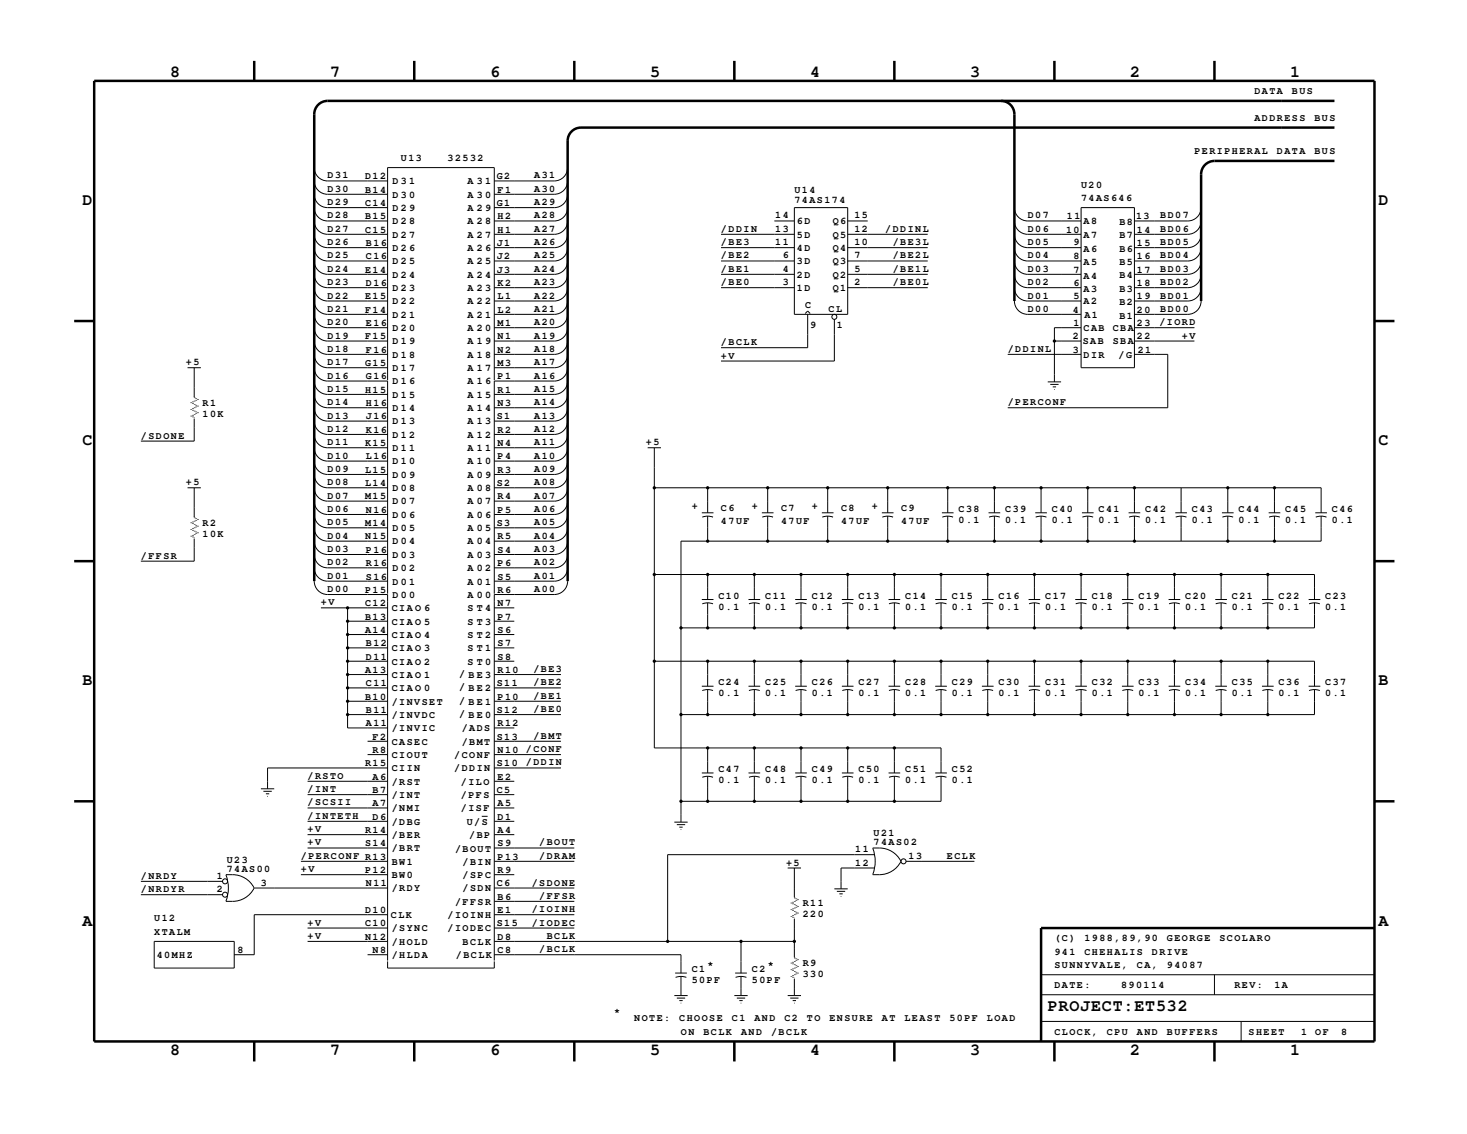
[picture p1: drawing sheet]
<svg xmlns="http://www.w3.org/2000/svg" width="279mm" height="216mm" viewBox="0 0 279 216" stroke-linecap="round" stroke-linejoin="round" font-family="sans-serif">
<defs><g id="words">
<g font-size="3.2">
<text x="32.4" y="14.6">8</text>
<text x="62.9" y="14.6">7</text>
<text x="93.3" y="14.6">6</text>
<text x="123.8" y="14.6">5</text>
<text x="154.3" y="14.6">4</text>
<text x="184.8" y="14.6">3</text>
<text x="215.3" y="14.6">2</text>
<text x="245.7" y="14.6">1</text>
<text x="15.7" y="39.1">D</text>
<text x="262.6" y="39.1">D</text>
<text x="15.7" y="84.8">C</text>
<text x="262.6" y="84.8">C</text>
<text x="15.7" y="130.5">B</text>
<text x="262.6" y="130.5">B</text>
<text x="15.7" y="176.2">A</text>
<text x="262.6" y="176.2">A</text>
<text x="199.5" y="192.6">PROJECT:ET532</text>
<text x="32.4" y="200.8">8</text>
<text x="62.9" y="200.8">7</text>
<text x="93.3" y="200.8">6</text>
<text x="123.8" y="200.8">5</text>
<text x="154.3" y="200.8">4</text>
<text x="184.8" y="200.8">3</text>
<text x="215.3" y="200.8">2</text>
<text x="245.7" y="200.8">1</text>
</g>
<g font-size="1.9">
<text x="238.9" y="17.9">DATA</text>
<text x="246.1" y="17.9">BUS</text>
<text x="238.9" y="23">ADDRESS</text>
<text x="250.3" y="23">BUS</text>
<text x="227.5" y="29.4">PERIPHERAL</text>
<text x="243.2" y="29.4">DATA</text>
<text x="250.3" y="29.4">BUS</text>
<text x="62.4" y="34">D31</text>
<text x="69.5" y="34.1">D12</text>
<text x="74.8" y="35.1">D 3</text>
<text x="76.4" y="30.6">U13</text>
<text x="77.9" y="35.1">1</text>
<text x="85.2" y="30.6">32532</text>
<text x="89.1" y="35.1">A 3</text>
<text x="92.4" y="35.1">1</text>
<text x="94.6" y="34.1">G2</text>
<text x="101.8" y="34">A31</text>
<text x="205.9" y="35.7">U20</text>
<text x="62.4" y="41.6">D28</text>
<text x="62.4" y="39.1">D29</text>
<text x="62.4" y="36.5">D30</text>
<text x="69.5" y="36.7">B14</text>
<text x="69.5" y="41.8">B15</text>
<text x="69.5" y="39.2">C14</text>
<text x="74.8" y="37.6">D 3</text>
<text x="74.8" y="40.2">D 2</text>
<text x="77.9" y="37.6">0</text>
<text x="77.9" y="40.2">9</text>
<text x="89.1" y="37.6">A 3</text>
<text x="89.1" y="40.2">A 2</text>
<text x="92.4" y="37.6">0</text>
<text x="92.4" y="40.2">9</text>
<text x="94.6" y="39.2">G1</text>
<text x="94.8" y="36.7">F1</text>
<text x="94.8" y="41.8">H2</text>
<text x="101.8" y="41.6">A28</text>
<text x="101.8" y="39.1">A29</text>
<text x="101.8" y="36.5">A30</text>
<text x="147.6" y="41.6">14</text>
<text x="151.3" y="38.7">74AS174</text>
<text x="151.3" y="36.7">U14</text>
<text x="162.7" y="41.6">15</text>
<text x="195.7" y="41.6">D07</text>
<text x="203.2" y="41.8">11</text>
<text x="205.9" y="38.3">74AS646</text>
<text x="216.4" y="41.8">13</text>
<text x="221" y="41.6">BD07</text>
<text x="62.4" y="46.7">D26</text>
<text x="62.4" y="44.1">D27</text>
<text x="69.5" y="44.3">C15</text>
<text x="69.7" y="46.8">B16</text>
<text x="74.8" y="42.7">D 2</text>
<text x="74.8" y="45.2">D 2</text>
<text x="74.8" y="47.8">D 2</text>
<text x="77.9" y="42.7">8</text>
<text x="77.9" y="45.2">7</text>
<text x="77.9" y="47.8">6</text>
<text x="89.1" y="42.7">A 2</text>
<text x="89.1" y="45.2">A 2</text>
<text x="89.1" y="47.8">A 2</text>
<text x="92.4" y="42.7">8</text>
<text x="92.4" y="45.2">7</text>
<text x="92.4" y="47.8">6</text>
<text x="94.6" y="46.8">J1</text>
<text x="94.8" y="44.3">H1</text>
<text x="101.8" y="46.7">A26</text>
<text x="101.8" y="44.1">A27</text>
<text x="137.3" y="46.7">/BE3</text>
<text x="137.3" y="44.1">/DDIN</text>
<text x="147.6" y="44.1">13</text>
<text x="147.6" y="46.7">11</text>
<text x="151.8" y="42.7">6D</text>
<text x="151.8" y="45.2">5D</text>
<text x="151.8" y="47.8">4D</text>
<text x="158.6" y="42.7">Q6</text>
<text x="158.6" y="45.2">Q5</text>
<text x="158.6" y="47.8">Q4</text>
<text x="162.7" y="44.1">12</text>
<text x="162.7" y="46.7">10</text>
<text x="168.6" y="44.1">/DDINL</text>
<text x="170" y="46.7">/BE3L</text>
<text x="195.7" y="46.7">D05</text>
<text x="195.7" y="44.1">D06</text>
<text x="203" y="44.3">10</text>
<text x="204.5" y="46.7">9</text>
<text x="206.4" y="47.9">A6</text>
<text x="206.4" y="45.4">A7</text>
<text x="206.4" y="42.7">A8</text>
<text x="213.2" y="47.9">B6</text>
<text x="213.2" y="45.4">B7</text>
<text x="213.2" y="42.9">B8</text>
<text x="216.5" y="46.8">15</text>
<text x="216.5" y="44.3">14</text>
<text x="221" y="44.1">BD06</text>
<text x="221" y="46.7">BD05</text>
<text x="62.4" y="51.8">D24</text>
<text x="62.4" y="49.2">D25</text>
<text x="69.5" y="51.9">E14</text>
<text x="69.7" y="49.4">C16</text>
<text x="74.8" y="50.3">D 2</text>
<text x="74.8" y="52.9">D 2</text>
<text x="77.9" y="50.3">5</text>
<text x="77.9" y="52.9">4</text>
<text x="89.1" y="50.3">A 2</text>
<text x="89.1" y="52.9">A 2</text>
<text x="92.4" y="50.3">5</text>
<text x="92.4" y="52.9">4</text>
<text x="94.6" y="49.4">J2</text>
<text x="94.6" y="51.9">J3</text>
<text x="101.8" y="51.8">A24</text>
<text x="101.8" y="49.2">A25</text>
<text x="137.3" y="51.8">/BE1</text>
<text x="137.3" y="49.2">/BE2</text>
<text x="149.1" y="49.2">6</text>
<text x="149.1" y="51.8">4</text>
<text x="151.8" y="50.3">3D</text>
<text x="151.8" y="52.9">2D</text>
<text x="158.6" y="50.3">Q3</text>
<text x="158.6" y="52.9">Q2</text>
<text x="162.7" y="49.2">7</text>
<text x="162.7" y="51.8">5</text>
<text x="170" y="51.8">/BE1L</text>
<text x="170" y="49.2">/BE2L</text>
<text x="195.7" y="51.8">D03</text>
<text x="195.7" y="49.2">D04</text>
<text x="204.5" y="51.9">7</text>
<text x="204.5" y="49.4">8</text>
<text x="206.4" y="53.2">A4</text>
<text x="206.4" y="50.5">A5</text>
<text x="213.2" y="53">B4</text>
<text x="213.2" y="50.5">B5</text>
<text x="216.5" y="51.9">17</text>
<text x="216.5" y="49.4">16</text>
<text x="221" y="49.2">BD04</text>
<text x="221" y="51.8">BD03</text>
<text x="62.4" y="59.4">D21</text>
<text x="62.4" y="56.8">D22</text>
<text x="62.4" y="54.3">D23</text>
<text x="69.5" y="57">E15</text>
<text x="69.5" y="59.5">F14</text>
<text x="69.7" y="54.5">D16</text>
<text x="74.8" y="55.4">D 2</text>
<text x="74.8" y="57.9">D 2</text>
<text x="77.9" y="55.4">3</text>
<text x="77.9" y="57.9">2</text>
<text x="89.1" y="55.4">A 2</text>
<text x="89.1" y="57.9">A 2</text>
<text x="92.4" y="55.4">3</text>
<text x="92.4" y="57.9">2</text>
<text x="94.8" y="54.5">K2</text>
<text x="94.8" y="57">L1</text>
<text x="94.8" y="59.5">L2</text>
<text x="101.8" y="59.4">A21</text>
<text x="101.8" y="56.8">A22</text>
<text x="101.8" y="54.3">A23</text>
<text x="137.3" y="54.3">/BE0</text>
<text x="149.1" y="54.3">3</text>
<text x="151.8" y="55.4">1D</text>
<text x="153.4" y="58.6">C</text>
<text x="157.8" y="59.4">CL</text>
<text x="158.6" y="55.4">Q1</text>
<text x="162.7" y="54.3">2</text>
<text x="170" y="54.3">/BE0L</text>
<text x="195.7" y="59.4">D00</text>
<text x="195.7" y="56.8">D01</text>
<text x="195.7" y="54.3">D02</text>
<text x="204.3" y="59.5">4</text>
<text x="204.5" y="57">5</text>
<text x="204.5" y="54.5">6</text>
<text x="206.4" y="57.8">A2</text>
<text x="206.4" y="55.6">A3</text>
<text x="213.2" y="58.1">B2</text>
<text x="213.2" y="55.6">B3</text>
<text x="216.5" y="59.5">20</text>
<text x="216.5" y="57">19</text>
<text x="216.5" y="54.5">18</text>
<text x="221" y="54.3">BD02</text>
<text x="221" y="56.8">BD01</text>
<text x="221" y="59.4">BD00</text>
<text x="62.4" y="64.5">D19</text>
<text x="62.4" y="61.9">D20</text>
<text x="69.5" y="64.6">F15</text>
<text x="69.7" y="62.1">E16</text>
<text x="74.8" y="60.5">D 2</text>
<text x="74.8" y="63">D 2</text>
<text x="74.8" y="65.6">D 1</text>
<text x="77.9" y="60.5">1</text>
<text x="77.9" y="63">0</text>
<text x="77.9" y="65.6">9</text>
<text x="89.1" y="60.5">A 2</text>
<text x="89.1" y="63">A 2</text>
<text x="89.1" y="65.6">A 1</text>
<text x="92.4" y="60.5">1</text>
<text x="92.4" y="63">0</text>
<text x="92.4" y="65.6">9</text>
<text x="94.8" y="62.1">M1</text>
<text x="94.8" y="64.6">N1</text>
<text x="101.8" y="64.5">A19</text>
<text x="101.8" y="61.9">A20</text>
<text x="137.3" y="65.7">/BCLK</text>
<text x="154.3" y="62.4">9</text>
<text x="159.4" y="62.4">1</text>
<text x="204.3" y="64.6">2</text>
<text x="204.5" y="62.1">1</text>
<text x="206.2" y="65.4">SAB</text>
<text x="206.4" y="63">CAB</text>
<text x="206.5" y="60.5">A1</text>
<text x="211.9" y="63">CBA</text>
<text x="211.9" y="65.6">SBA</text>
<text x="213.2" y="60.6">B1</text>
<text x="216.5" y="62.1">23</text>
<text x="216.5" y="64.6">22</text>
<text x="220.8" y="61.9">/IORD</text>
<text x="225.1" y="64.5">+V</text>
<text x="35.4" y="69.5">+5</text>
<text x="62.4" y="69.5">D17</text>
<text x="62.4" y="67">D18</text>
<text x="69.5" y="69.7">G15</text>
<text x="69.7" y="67.2">F16</text>
<text x="74.8" y="68.1">D 1</text>
<text x="74.8" y="70.6">D 1</text>
<text x="77.9" y="68.1">8</text>
<text x="77.9" y="70.6">7</text>
<text x="89.1" y="68.1">A 1</text>
<text x="89.1" y="70.6">A 1</text>
<text x="92.4" y="68.1">8</text>
<text x="92.4" y="70.6">7</text>
<text x="94.8" y="69.7">M3</text>
<text x="94.8" y="67.2">N2</text>
<text x="101.8" y="69.5">A17</text>
<text x="101.8" y="67">A18</text>
<text x="137.3" y="68.3">+V</text>
<text x="191.9" y="67">/DDINL</text>
<text x="204.3" y="67.2">3</text>
<text x="206.4" y="68.1">DIR</text>
<text x="213" y="68.1">/G</text>
<text x="216.7" y="67.2">21</text>
<text x="38.6" y="77.3">R1</text>
<text x="62.4" y="77.2">D14</text>
<text x="62.4" y="74.6">D15</text>
<text x="62.4" y="72.1">D16</text>
<text x="69.5" y="74.8">H15</text>
<text x="69.7" y="72.2">G16</text>
<text x="69.7" y="77.3">H16</text>
<text x="74.8" y="73.2">D 1</text>
<text x="74.8" y="75.7">D 1</text>
<text x="77.9" y="73.2">6</text>
<text x="77.9" y="75.7">5</text>
<text x="89.1" y="73.2">A 1</text>
<text x="89.1" y="75.7">A 1</text>
<text x="92.4" y="73.2">6</text>
<text x="92.4" y="75.7">5</text>
<text x="94.8" y="77.3">N3</text>
<text x="94.8" y="72.2">P1</text>
<text x="94.8" y="74.8">R1</text>
<text x="101.8" y="77.2">A14</text>
<text x="101.8" y="74.6">A15</text>
<text x="101.8" y="72.1">A16</text>
<text x="191.9" y="77.2">/PERCONF</text>
<text x="26.8" y="83.5">/SDONE</text>
<text x="38.6" y="79.4">10K</text>
<text x="62.4" y="82.2">D12</text>
<text x="62.4" y="79.7">D13</text>
<text x="69.7" y="79.9">J16</text>
<text x="69.7" y="82.4">K16</text>
<text x="74.8" y="78.3">D 1</text>
<text x="74.8" y="80.8">D 1</text>
<text x="74.8" y="83.3">D 1</text>
<text x="77.9" y="78.3">4</text>
<text x="77.9" y="80.8">3</text>
<text x="77.9" y="83.3">2</text>
<text x="89.1" y="78.3">A 1</text>
<text x="89.1" y="80.8">A 1</text>
<text x="89.1" y="83.3">A 1</text>
<text x="92.4" y="78.3">4</text>
<text x="92.4" y="80.8">3</text>
<text x="92.4" y="83.3">2</text>
<text x="94.6" y="79.9">S1</text>
<text x="94.8" y="82.4">R2</text>
<text x="101.8" y="82.2">A12</text>
<text x="101.8" y="79.7">A13</text>
<text x="62.4" y="89.9">D09</text>
<text x="62.4" y="87.3">D10</text>
<text x="62.4" y="84.8">D11</text>
<text x="69.5" y="84.9">K15</text>
<text x="69.7" y="87.5">L16</text>
<text x="74.8" y="85.9">D 1</text>
<text x="74.8" y="88.4">D 1</text>
<text x="77.9" y="85.9">1</text>
<text x="77.9" y="88.4">0</text>
<text x="89.1" y="85.9">A 1</text>
<text x="89.1" y="88.4">A 1</text>
<text x="92.4" y="85.9">1</text>
<text x="92.4" y="88.4">0</text>
<text x="94.8" y="84.9">N4</text>
<text x="94.8" y="87.5">P4</text>
<text x="101.8" y="89.9">A09</text>
<text x="101.8" y="87.3">A10</text>
<text x="101.8" y="84.8">A11</text>
<text x="123" y="84.8">+5</text>
<text x="35.4" y="92.4">+5</text>
<text x="62.4" y="94.9">D07</text>
<text x="62.4" y="92.4">D08</text>
<text x="69.5" y="92.6">L14</text>
<text x="69.5" y="90">L15</text>
<text x="69.5" y="95.1">M15</text>
<text x="74.8" y="91">D 0</text>
<text x="74.8" y="93.5">D 0</text>
<text x="77.9" y="91">9</text>
<text x="77.9" y="93.5">8</text>
<text x="89.1" y="91">A 0</text>
<text x="89.1" y="93.5">A 0</text>
<text x="92.4" y="91">9</text>
<text x="92.4" y="93.5">8</text>
<text x="94.6" y="92.6">S2</text>
<text x="94.8" y="90">R3</text>
<text x="94.8" y="95.1">R4</text>
<text x="101.8" y="94.9">A07</text>
<text x="101.8" y="92.4">A08</text>
<text x="38.6" y="100.2">R2</text>
<text x="62.4" y="100">D05</text>
<text x="62.4" y="97.5">D06</text>
<text x="69.5" y="100.2">M14</text>
<text x="69.7" y="97.6">N16</text>
<text x="74.8" y="96">D 0</text>
<text x="74.8" y="98.6">D 0</text>
<text x="74.8" y="101.1">D 0</text>
<text x="77.9" y="96">7</text>
<text x="77.9" y="98.6">6</text>
<text x="77.9" y="101.1">5</text>
<text x="89.1" y="96">A 0</text>
<text x="89.1" y="98.6">A 0</text>
<text x="89.1" y="101.1">A 0</text>
<text x="92.4" y="96">7</text>
<text x="92.4" y="98.6">6</text>
<text x="92.4" y="101.1">5</text>
<text x="94.6" y="100.2">S3</text>
<text x="94.8" y="97.6">P5</text>
<text x="101.8" y="100">A05</text>
<text x="101.8" y="97.5">A06</text>
<text x="131.8" y="97">+</text>
<text x="137.3" y="97.3">C6</text>
<text x="137.3" y="99.9">47UF</text>
<text x="143.2" y="97">+</text>
<text x="148.7" y="97.3">C7</text>
<text x="148.7" y="99.9">47UF</text>
<text x="154.6" y="97">+</text>
<text x="160.2" y="97.3">C8</text>
<text x="160.2" y="99.9">47UF</text>
<text x="166.1" y="97">+</text>
<text x="171.6" y="97.3">C9</text>
<text x="171.6" y="99.9">47UF</text>
<text x="182.6" y="97.5">C38</text>
<text x="182.6" y="99.5">0.1</text>
<text x="191.5" y="97.5">C39</text>
<text x="191.5" y="99.5">0.1</text>
<text x="200.3" y="97.5">C40</text>
<text x="200.3" y="99.5">0.1</text>
<text x="209.2" y="97.5">C41</text>
<text x="209.2" y="99.5">0.1</text>
<text x="218.1" y="97.5">C42</text>
<text x="218.1" y="99.5">0.1</text>
<text x="227" y="97.5">C43</text>
<text x="227" y="99.5">0.1</text>
<text x="235.9" y="97.5">C44</text>
<text x="235.9" y="99.5">0.1</text>
<text x="244.8" y="97.5">C45</text>
<text x="244.8" y="99.5">0.1</text>
<text x="253.7" y="97.5">C46</text>
<text x="253.7" y="99.5">0.1</text>
<text x="26.8" y="106.4">/FFSR</text>
<text x="38.6" y="102.2">10K</text>
<text x="62.4" y="107.6">D02</text>
<text x="62.4" y="105.1">D03</text>
<text x="62.4" y="102.6">D04</text>
<text x="69.5" y="102.7">N15</text>
<text x="69.7" y="105.3">P16</text>
<text x="69.7" y="107.8">R16</text>
<text x="74.8" y="103.7">D 0</text>
<text x="74.8" y="106.2">D 0</text>
<text x="77.9" y="103.7">4</text>
<text x="77.9" y="106.2">3</text>
<text x="89.1" y="103.7">A 0</text>
<text x="89.1" y="106.2">A 0</text>
<text x="92.4" y="103.7">4</text>
<text x="92.4" y="106.2">3</text>
<text x="94.8" y="107.8">P6</text>
<text x="94.8" y="102.7">R5</text>
<text x="94.8" y="105.3">S4</text>
<text x="101.8" y="107.6">A02</text>
<text x="101.8" y="105.1">A03</text>
<text x="101.8" y="102.6">A04</text>
<text x="62.4" y="112.7">D00</text>
<text x="62.4" y="110.2">D01</text>
<text x="69.5" y="112.9">P15</text>
<text x="69.7" y="110.3">S16</text>
<text x="74.8" y="108.7">D 0</text>
<text x="74.8" y="111.3">D 0</text>
<text x="74.8" y="113.8">D 0</text>
<text x="77.9" y="108.7">2</text>
<text x="77.9" y="111.3">1</text>
<text x="77.9" y="113.8">0</text>
<text x="89.1" y="108.7">A 0</text>
<text x="89.1" y="111.3">A 0</text>
<text x="89.1" y="113.8">A 0</text>
<text x="92.4" y="108.7">2</text>
<text x="92.4" y="111.3">1</text>
<text x="92.4" y="113.8">0</text>
<text x="94.8" y="112.9">R6</text>
<text x="94.8" y="110.3">S5</text>
<text x="101.8" y="112.7">A00</text>
<text x="101.8" y="110.2">A01</text>
<text x="136.8" y="114">C10</text>
<text x="145.7" y="114">C11</text>
<text x="154.6" y="114">C12</text>
<text x="163.5" y="114">C13</text>
<text x="172.4" y="114">C14</text>
<text x="181.3" y="114">C15</text>
<text x="190.2" y="114">C16</text>
<text x="199.1" y="114">C17</text>
<text x="208" y="114">C18</text>
<text x="216.9" y="114">C19</text>
<text x="225.7" y="114">C20</text>
<text x="234.6" y="114">C21</text>
<text x="243.5" y="114">C22</text>
<text x="252.4" y="114">C23</text>
<text x="61.1" y="115.3">+V</text>
<text x="69.5" y="118">B13</text>
<text x="69.5" y="115.4">C12</text>
<text x="74.6" y="116.4">CIA O 6</text>
<text x="74.6" y="118.9">CIA O 5</text>
<text x="89.1" y="116.4">S T 4</text>
<text x="89.1" y="118.9">S T 3</text>
<text x="94.8" y="115.4">N7</text>
<text x="94.8" y="118">P7</text>
<text x="136.8" y="116">0.1</text>
<text x="145.7" y="116">0.1</text>
<text x="154.6" y="116">0.1</text>
<text x="163.5" y="116">0.1</text>
<text x="172.4" y="116">0.1</text>
<text x="181.3" y="116">0.1</text>
<text x="190.2" y="116">0.1</text>
<text x="199.1" y="116">0.1</text>
<text x="208" y="116">0.1</text>
<text x="216.9" y="116">0.1</text>
<text x="225.7" y="116">0.1</text>
<text x="234.6" y="116">0.1</text>
<text x="243.5" y="116">0.1</text>
<text x="252.4" y="116">0.1</text>
<text x="69.5" y="120.5">A14</text>
<text x="69.7" y="123">B12</text>
<text x="69.7" y="125.6">D11</text>
<text x="74.6" y="121.4">CIA O 4</text>
<text x="74.6" y="124">CIA O 3</text>
<text x="89.1" y="121.4">S T 2</text>
<text x="89.1" y="124">S T 1</text>
<text x="94.8" y="120.5">S6</text>
<text x="94.8" y="123">S7</text>
<text x="94.8" y="125.6">S8</text>
<text x="69.5" y="128.1">A13</text>
<text x="69.7" y="130.7">C11</text>
<text x="74.6" y="126.5">CIA O 2</text>
<text x="74.6" y="129.1">CIA O 1</text>
<text x="74.6" y="131.6">CIA O 0</text>
<text x="87.5" y="128.9">/ B E 3</text>
<text x="87.5" y="131.4">/ B E 2</text>
<text x="89.1" y="126.5">S T 0</text>
<text x="94.6" y="130.7">S11</text>
<text x="94.8" y="128.1">R10</text>
<text x="101.6" y="130.5">/BE2</text>
<text x="101.6" y="128">/BE3</text>
<text x="136.8" y="130.5">C24</text>
<text x="145.7" y="130.5">C25</text>
<text x="154.6" y="130.5">C26</text>
<text x="163.5" y="130.5">C27</text>
<text x="172.4" y="130.5">C28</text>
<text x="181.3" y="130.5">C29</text>
<text x="190.2" y="130.5">C30</text>
<text x="199.1" y="130.5">C31</text>
<text x="208" y="130.5">C32</text>
<text x="216.9" y="130.5">C33</text>
<text x="225.7" y="130.5">C34</text>
<text x="234.6" y="130.5">C35</text>
<text x="243.5" y="130.5">C36</text>
<text x="252.4" y="130.5">C37</text>
<text x="69.5" y="133.2">B10</text>
<text x="69.7" y="135.7">B11</text>
<text x="74.6" y="134.1">/INVSET</text>
<text x="74.6" y="136.7">/INVDC</text>
<text x="87.5" y="134">/ B E 1</text>
<text x="87.5" y="136.5">/ B E 0</text>
<text x="94.6" y="135.7">S12</text>
<text x="94.8" y="133.2">P10</text>
<text x="101.6" y="135.6">/BE0</text>
<text x="101.6" y="133">/BE1</text>
<text x="136.8" y="132.6">0.1</text>
<text x="145.7" y="132.6">0.1</text>
<text x="154.6" y="132.6">0.1</text>
<text x="163.5" y="132.6">0.1</text>
<text x="172.4" y="132.6">0.1</text>
<text x="181.3" y="132.6">0.1</text>
<text x="190.2" y="132.6">0.1</text>
<text x="199.1" y="132.6">0.1</text>
<text x="208" y="132.6">0.1</text>
<text x="216.9" y="132.6">0.1</text>
<text x="225.7" y="132.6">0.1</text>
<text x="234.6" y="132.6">0.1</text>
<text x="243.5" y="132.6">0.1</text>
<text x="252.4" y="132.6">0.1</text>
<text x="69.7" y="138.3">A11</text>
<text x="71" y="140.8">F2</text>
<text x="71" y="143.4">R8</text>
<text x="74.6" y="139.2">/INVIC</text>
<text x="74.6" y="141.8">CASEC</text>
<text x="87.9" y="139.2">/ADS</text>
<text x="87.9" y="141.8">/BMT</text>
<text x="94.6" y="140.8">S13</text>
<text x="94.8" y="143.4">N10</text>
<text x="94.8" y="138.3">R12</text>
<text x="100.2" y="143.2">/CONF</text>
<text x="101.6" y="140.7">/BMT</text>
<text x="58.6" y="148.3">/RSTO</text>
<text x="69.5" y="145.9">R15</text>
<text x="71" y="148.4">A6</text>
<text x="74.6" y="144.3">CIOUT</text>
<text x="74.6" y="146.8">CIIN</text>
<text x="74.6" y="149.4">/RST</text>
<text x="86.5" y="144.3">/CONF</text>
<text x="86.5" y="146.8">/DDIN</text>
<text x="87.8" y="149.4">/ILO</text>
<text x="94.6" y="145.9">S10</text>
<text x="94.8" y="148.4">E2</text>
<text x="100.2" y="145.7">/DDIN</text>
<text x="136.8" y="147">C47</text>
<text x="136.8" y="149.1">0.1</text>
<text x="145.7" y="147">C48</text>
<text x="145.7" y="149.1">0.1</text>
<text x="154.6" y="147">C49</text>
<text x="154.6" y="149.1">0.1</text>
<text x="163.5" y="147">C50</text>
<text x="163.5" y="149.1">0.1</text>
<text x="172.4" y="147">C51</text>
<text x="172.4" y="149.1">0.1</text>
<text x="181.3" y="147">C52</text>
<text x="181.3" y="149.1">0.1</text>
<text x="58.6" y="150.8">/INT</text>
<text x="58.6" y="153.4">/SCSII</text>
<text x="58.6" y="155.9">/INTETH</text>
<text x="71" y="153.5">A7</text>
<text x="71" y="151">B7</text>
<text x="74.6" y="151.9">/INT</text>
<text x="74.6" y="154.5">/NMI</text>
<text x="87.8" y="151.9">/PFS</text>
<text x="87.8" y="154.5">/ISF</text>
<text x="94.6" y="151">C5</text>
<text x="94.8" y="153.5">A5</text>
<text x="58.6" y="161">+V</text>
<text x="58.6" y="158.4">+V</text>
<text x="69.5" y="158.6">R14</text>
<text x="69.5" y="161.1">S14</text>
<text x="71" y="156.1">D6</text>
<text x="74.6" y="157">/DBG</text>
<text x="74.6" y="159.5">/BER</text>
<text x="88.9" y="157">U/S</text>
<text x="89.4" y="159.5">/BP</text>
<text x="94.8" y="158.6">A4</text>
<text x="94.8" y="156.1">D1</text>
<text x="94.8" y="161.1">S9</text>
<text x="102.7" y="161">/BOUT</text>
<text x="166.4" y="161">74AS02</text>
<text x="166.4" y="159.2">U21</text>
<text x="26.8" y="167.3">/NRDY</text>
<text x="41.3" y="167.3">1</text>
<text x="43.2" y="166.1">74AS00</text>
<text x="43.2" y="164.3">U23</text>
<text x="57.3" y="166.1">+V</text>
<text x="57.3" y="163.5">/PERCONF R13</text>
<text x="69.5" y="166.2">P12</text>
<text x="74.6" y="162.1">/BRT</text>
<text x="74.6" y="164.6">BW1</text>
<text x="74.6" y="167.2">BW0</text>
<text x="86.7" y="162.2">/BOUT</text>
<text x="88.1" y="164.6">/BIN</text>
<text x="88.1" y="167.2">/SPC</text>
<text x="94.8" y="163.7">P13</text>
<text x="94.8" y="166.2">R9</text>
<text x="102.7" y="163.5">/DRAM</text>
<text x="149.7" y="164.8">+5</text>
<text x="162.9" y="162.2">11</text>
<text x="162.9" y="164.8">12</text>
<text x="173" y="163.5">13</text>
<text x="180.3" y="163.5">ECLK</text>
<text x="26.8" y="169.9">/NRDYR</text>
<text x="41.3" y="169.9">2</text>
<text x="49.7" y="168.6">3</text>
<text x="69.5" y="173.8">D10</text>
<text x="69.7" y="168.8">N11</text>
<text x="74.6" y="169.7">/RDY</text>
<text x="86.7" y="172.2">/FFSR</text>
<text x="88.1" y="169.7">/SDN</text>
<text x="94.6" y="168.8">C6</text>
<text x="94.8" y="171.3">B6</text>
<text x="94.8" y="173.8">E1</text>
<text x="101.3" y="168.6">/SDONE</text>
<text x="101.3" y="173.7">/IOINH</text>
<text x="102.7" y="171.1">/FFSR</text>
<text x="152.9" y="172.6">R11</text>
<text x="29.4" y="178">XTALM</text>
<text x="29.4" y="175.4">U12</text>
<text x="58.6" y="176.2">+V</text>
<text x="58.6" y="178.8">+V</text>
<text x="69.5" y="176.4">C10</text>
<text x="69.5" y="178.9">N12</text>
<text x="74.5" y="174.8">CLK</text>
<text x="74.6" y="177.3">/SYNC</text>
<text x="74.6" y="179.9">/HOLD</text>
<text x="85.2" y="174.8">/IOINH</text>
<text x="85.2" y="177.3">/IODEC</text>
<text x="88.1" y="179.9">BCLK</text>
<text x="94.6" y="176.4">S15</text>
<text x="94.8" y="178.9">D8</text>
<text x="101.3" y="176.2">/IODEC</text>
<text x="104.1" y="178.8">BCLK</text>
<text x="152.9" y="174.6">220</text>
<text x="200.8" y="179.2">(C)</text>
<text x="206.5" y="179.2">1988,89,90</text>
<text x="222.3" y="179.2">GEORGE</text>
<text x="232.3" y="179.2">SCOLARO</text>
<text x="29.8" y="182.4">40MHZ</text>
<text x="45.2" y="181.5">8</text>
<text x="71" y="181.5">N8</text>
<text x="74.6" y="182.4">/HLDA</text>
<text x="86.8" y="182.4">/BCLK</text>
<text x="94.8" y="181.5">C8</text>
<text x="102.7" y="181.3">/BCLK</text>
<text x="131.8" y="185.1">C1</text>
<text x="134.8" y="184.3">*</text>
<text x="143.2" y="185.1">C2</text>
<text x="146.2" y="184.3">*</text>
<text x="152.9" y="184">R9</text>
<text x="200.8" y="184.3">SUNNYVALE,</text>
<text x="200.8" y="181.8">941</text>
<text x="206.5" y="181.8">CHEHALIS</text>
<text x="216.5" y="184.3">CA,</text>
<text x="219.4" y="181.8">DRIVE</text>
<text x="222.3" y="184.3">94087</text>
<text x="131.8" y="187.2">50PF</text>
<text x="143.2" y="187.2">50PF</text>
<text x="152.9" y="186.1">330</text>
<text x="200.8" y="188.1">DATE:</text>
<text x="213.5" y="188.1">890114</text>
<text x="235.1" y="188.1">REV:</text>
<text x="242.7" y="188.1">1A</text>
<text x="117" y="193.2">*</text>
<text x="120.8" y="194.5">NOTE:</text>
<text x="129.4" y="194.5">CHOOSE</text>
<text x="129.7" y="197">ON</text>
<text x="134" y="197">BCLK</text>
<text x="139.4" y="194.5">C1</text>
<text x="141.1" y="197">AND</text>
<text x="143.7" y="194.5">AND</text>
<text x="146.8" y="197">/BCLK</text>
<text x="149.4" y="194.5">C2</text>
<text x="153.7" y="194.5">TO</text>
<text x="158" y="194.5">ENSURE</text>
<text x="168" y="194.5">AT</text>
<text x="172.2" y="194.5">LEAST</text>
<text x="180.8" y="194.5">50PF</text>
<text x="188" y="194.5">LOAD</text>
<text x="200.8" y="197">CLOCK,</text>
<text x="210.8" y="197">CPU</text>
<text x="216.5" y="197">AND</text>
<text x="222.3" y="197">BUFFERS</text>
<text x="237.8" y="197">SHEET</text>
<text x="247.8" y="197">1</text>
<text x="250.5" y="197">OF</text>
<text x="255.4" y="197">8</text>
</g>
</g></defs>
<g fill="none" stroke="#000" stroke-width=".48">
<path d="M17.9 15.4h243.9v182.9h-243.9zM48.4 11.6v3.8M78.9 11.6v3.8M109.4 11.6v3.8M139.9 11.6v3.8M170.3 11.6v3.8M190.7 19.2a2.54 2.54 0 0 1 2.5 2.5v35.6M200.8 11.6v3.8M231.3 11.6v3.8M254.2 19.2h-191.8a2.54 2.54 0 0 0-2.6 2.5v88.9M254.2 24.3h-143.6a2.54 2.54 0 0 0-2.5 2.5v83.8M254.2 30.6h-22.9a2.54 2.54 0 0 0-2.5 2.6v24.1"/>
<path d="M14.1 61.1h3.8M261.8 61.1h3.8M14.1 106.8h3.8M261.8 106.8h3.8M14.1 152.6h3.8M261.8 152.6h3.8M261.8 176.7h-63.5v21.6M48.4 198.3v3.8M78.9 198.3v3.8M109.4 198.3v3.8M139.9 198.3v3.8M170.3 198.3v3.8"/>
<path d="M200.8 198.3v3.8M231.3 198.3v3.8"/>
</g>
<g fill="none" stroke="#000" stroke-width=".19">
<path d="M59.8 39.5a2.54 2.54 0 0 0 2.6 2.6h11.4M59.8 37a2.54 2.54 0 0 0 2.6 2.5h11.4M59.8 34.4a2.54 2.54 0 0 0 2.6 2.6h11.4M59.8 31.9a2.54 2.54 0 0 0 2.6 2.5h11.4M108.1 39.5a2.54 2.54 0 0 1-2.5 2.6h-11.5M108.1 37a2.54 2.54 0 0 1-2.5 2.5h-11.5M108.1 34.4a2.54 2.54 0 0 1-2.5 2.6h-11.5M108.1 31.9a2.54 2.54 0 0 1-2.5 2.5h-11.5M151.3 39.5h10.1v20.3h-10.1zM193.2 39.5a2.54 2.54 0 0 0 2.5 2.6h10.2M205.9 39.5h10.2v30.5h-10.2zM228.8 39.5a2.54 2.54 0 0 1-2.6 2.6h-10.1"/>
<path d="M59.8 59.8a2.54 2.54 0 0 0 2.6 2.6h11.4M59.8 57.3a2.54 2.54 0 0 0 2.6 2.5h11.4M59.8 54.8a2.54 2.54 0 0 0 2.6 2.5h11.4M59.8 52.2a2.54 2.54 0 0 0 2.6 2.6h11.4M59.8 49.7a2.54 2.54 0 0 0 2.6 2.5h11.4M59.8 47.1a2.54 2.54 0 0 0 2.6 2.6h11.4M59.8 44.6a2.54 2.54 0 0 0 2.6 2.5h11.4M59.8 42.1a2.54 2.54 0 0 0 2.6 2.5h11.4M108.1 59.8a2.54 2.54 0 0 1-2.5 2.6h-11.5M108.1 57.3a2.54 2.54 0 0 1-2.5 2.5h-11.5M108.1 54.8a2.54 2.54 0 0 1-2.5 2.5h-11.5M108.1 52.2a2.54 2.54 0 0 1-2.5 2.6h-11.5"/>
<path d="M108.1 49.7a2.54 2.54 0 0 1-2.5 2.5h-11.5M108.1 47.1a2.54 2.54 0 0 1-2.5 2.6h-11.5M108.1 44.6a2.54 2.54 0 0 1-2.5 2.5h-11.5M108.1 42.1a2.54 2.54 0 0 1-2.5 2.5h-11.5M137.3 54.8h14M137.3 52.2h14M137.3 49.7h14M137.3 47.1h14M137.3 44.6h14M147.5 42.1h3.8M153.4 59.7l.4-.5 .5 .5M153.8 59.8v6.4h-16.5"/>
<path d="M161.4 54.8h15.3M161.4 52.2h15.3M161.4 49.7h15.3M161.4 47.1h15.3M161.4 44.6h15.3M161.4 42.1h3.9M193.2 57.3a2.54 2.54 0 0 0 2.5 2.5h10.2M193.2 54.8a2.54 2.54 0 0 0 2.5 2.5h10.2M193.2 52.2a2.54 2.54 0 0 0 2.5 2.6h10.2M193.2 49.7a2.54 2.54 0 0 0 2.5 2.5h10.2M193.2 47.1a2.54 2.54 0 0 0 2.5 2.6h10.2M193.2 44.6a2.54 2.54 0 0 0 2.5 2.5h10.2"/>
<path d="M193.2 42.1a2.54 2.54 0 0 0 2.5 2.5h10.2M228.8 57.3a2.54 2.54 0 0 1-2.6 2.5h-10.1M228.8 54.8a2.54 2.54 0 0 1-2.6 2.5h-10.1M228.8 52.2a2.54 2.54 0 0 1-2.6 2.6h-10.1M228.8 49.7a2.54 2.54 0 0 1-2.6 2.5h-10.1M228.8 47.1a2.54 2.54 0 0 1-2.6 2.6h-10.1M228.8 44.6a2.54 2.54 0 0 1-2.6 2.5h-10.1M228.8 42.1a2.54 2.54 0 0 1-2.6 2.5h-10.1M35.7 70h2.6M37 70v5.6M37 79.7v4.3h-10.2M59.8 77.6a2.54 2.54 0 0 0 2.6 2.6h11.4"/>
<path d="M59.8 75.1a2.54 2.54 0 0 0 2.6 2.5h11.4M59.8 72.5a2.54 2.54 0 0 0 2.6 2.6h11.4M59.8 70a2.54 2.54 0 0 0 2.6 2.5h11.4v40.5M59.8 67.5a2.54 2.54 0 0 0 2.6 2.5h11.4M59.8 64.9a2.54 2.54 0 0 0 2.6 2.6h11.4M59.8 62.4a2.54 2.54 0 0 0 2.6 2.5h11.4M73.8 72.4v-40.5h20.3v40.5M108.1 77.6a2.54 2.54 0 0 1-2.5 2.6h-11.5M108.1 75.1a2.54 2.54 0 0 1-2.5 2.5h-11.5M108.1 72.5a2.54 2.54 0 0 1-2.5 2.6h-11.5M108.1 70a2.54 2.54 0 0 1-2.5 2.5h-11.5v40.5M108.1 67.5a2.54 2.54 0 0 1-2.5 2.5h-11.5"/>
<path d="M108.1 64.9a2.54 2.54 0 0 1-2.5 2.6h-11.5M108.1 62.4a2.54 2.54 0 0 1-2.5 2.5h-11.5M158.9 60.8v7.9h-21.6M191.9 67.5h14M199.5 72.7h2.6M200 73.2h1.6M200.5 73.7h.6M200.8 64.9h5.1M205.9 62.4h-5.1v10.3M216.1 67.5h6.3v10.1h-30.5M216.1 64.9h11.4M216.1 62.4h11.4"/>
<path d="M35.7 92.9h2.6M37 92.9v5.5M59.8 97.9a2.54 2.54 0 0 0 2.6 2.6h11.4M59.8 95.4a2.54 2.54 0 0 0 2.6 2.5h11.4M59.8 92.9a2.54 2.54 0 0 0 2.6 2.5h11.4M59.8 90.3a2.54 2.54 0 0 0 2.6 2.6h11.4M59.8 87.8a2.54 2.54 0 0 0 2.6 2.5h11.4M59.8 85.2a2.54 2.54 0 0 0 2.6 2.6h11.4M59.8 82.7a2.54 2.54 0 0 0 2.6 2.5h11.4M59.8 80.2a2.54 2.54 0 0 0 2.6 2.5h11.4M108.1 97.9a2.54 2.54 0 0 1-2.5 2.6h-11.5M108.1 95.4a2.54 2.54 0 0 1-2.5 2.5h-11.5"/>
<path d="M108.1 92.9a2.54 2.54 0 0 1-2.5 2.5h-11.5M108.1 90.3a2.54 2.54 0 0 1-2.5 2.6h-11.5M108.1 87.8a2.54 2.54 0 0 1-2.5 2.5h-11.5M108.1 85.2a2.54 2.54 0 0 1-2.5 2.6h-11.5M108.1 82.7a2.54 2.54 0 0 1-2.5 2.5h-11.5M108.1 80.2a2.54 2.54 0 0 1-2.5 2.5h-11.5M123.3 85.2h2.6M124.6 92.9h127v4.7M124.6 85.2v57.2h54.6v4.8M133.7 97.6h2.2M133.8 98.5a2.86 2.86 0 0 1 2 0M134.8 92.9v4.7"/>
<path d="M134.8 98.3v4.7M145.1 97.6h2.2M145.2 98.5a2.86 2.86 0 0 1 2 0M146.2 92.9v4.7M146.2 98.3v4.7M156.5 97.6h2.2M156.6 98.5a2.86 2.86 0 0 1 2.1 0M157.6 92.9v4.7M157.6 98.3v4.7M168 97.6h2.2M168 98.5a2.86 2.86 0 0 1 2.1 0M169.1 92.9v4.7"/>
<path d="M169.1 98.3v4.7M179.4 97.6h2.2M179.5 98.5a2.86 2.86 0 0 1 2 0M180.5 92.9v4.7M180.5 98.3v4.7M188.3 97.6h2.2M188.4 98.5a2.86 2.86 0 0 1 2 0M189.4 92.9v4.7M189.4 98.3v4.7M197.2 97.6h2.2M197.3 98.5a2.86 2.86 0 0 1 2 0M198.3 92.9v4.7"/>
<path d="M198.3 98.3v4.7M206.1 97.6h2.2M206.1 98.5a2.86 2.86 0 0 1 2.1 0M207.2 92.9v4.7M207.2 98.3v4.7M214.9 97.6h2.3M215 98.5a2.86 2.86 0 0 1 2.1 0M216.1 92.9v4.7M216.1 98.3v4.7M223.8 97.6h2.3M223.9 98.5a2.86 2.86 0 0 1 2.1 0M224.9 92.9v4.7"/>
<path d="M224.9 98.3v4.7M232.7 97.6h2.2M232.8 98.5a2.86 2.86 0 0 1 2.1 0M233.8 92.9v4.7M233.8 98.3v4.7M241.6 97.6h2.2M241.7 98.5a2.86 2.86 0 0 1 2.1 0M242.7 92.9v4.7M242.7 98.3v4.7M250.5 97.6h2.2M250.6 98.5a2.86 2.86 0 0 1 2 0M251.6 98.3v4.7h-121.9v53.5"/>
<path d="M37 102.6v4.2h-10.2M59.8 110.6a2.54 2.54 0 0 0 2.6 2.6h11.4v69.7M59.8 108.1a2.54 2.54 0 0 0 2.6 2.5h11.4M59.8 105.6a2.54 2.54 0 0 0 2.6 2.5h11.4M59.8 103a2.54 2.54 0 0 0 2.6 2.6h11.4M59.8 100.5a2.54 2.54 0 0 0 2.6 2.5h11.4M61.1 115.7h12.7M66.2 118.3h7.6M66.2 115.7v22.9h7.6M94.1 115.7h3.8M94.1 118.3h3.8M108.1 110.6a2.54 2.54 0 0 1-2.5 2.6h-11.5v69.7"/>
<path d="M108.1 108.1a2.54 2.54 0 0 1-2.5 2.5h-11.5M108.1 105.6a2.54 2.54 0 0 1-2.5 2.5h-11.5M108.1 103a2.54 2.54 0 0 1-2.5 2.6h-11.5M108.1 100.5a2.54 2.54 0 0 1-2.5 2.5h-11.5M124.6 109.4h125.7v4.7M133.7 114.1h2.2M133.8 115a2.86 2.86 0 0 1 2 0M134.8 109.4v4.7M134.8 114.8v4.7M142.6 114.1h2.2M142.6 115a2.86 2.86 0 0 1 2.1 0M143.7 109.4v4.7"/>
<path d="M143.7 114.8v4.7M151.4 114.1h2.3M151.5 115a2.86 2.86 0 0 1 2.1 0M152.6 109.4v4.7M152.6 114.8v4.7M160.3 114.1h2.3M160.4 115a2.86 2.86 0 0 1 2.1 0M161.4 109.4v4.7M161.4 114.8v4.7M169.2 114.1h2.2M169.3 115a2.86 2.86 0 0 1 2.1 0M170.3 109.4v4.7"/>
<path d="M170.3 114.8v4.7M178.1 114.1h2.2M178.2 115a2.86 2.86 0 0 1 2.1 0M179.2 109.4v4.7M179.2 114.8v4.7M187 114.1h2.2M187.1 115a2.86 2.86 0 0 1 2 0M188.1 109.4v4.7M188.1 114.8v4.7M195.9 114.1h2.2M196 115a2.86 2.86 0 0 1 2 0M197 109.4v4.7"/>
<path d="M197 114.8v4.7M204.8 114.1h2.2M204.9 115a2.86 2.86 0 0 1 2 0M205.9 109.4v4.7M205.9 114.8v4.7M213.7 114.1h2.2M213.8 115a2.86 2.86 0 0 1 2 0M214.8 109.4v4.7M214.8 114.8v4.7M222.6 114.1h2.2M222.7 115a2.86 2.86 0 0 1 2 0M223.7 109.4v4.7"/>
<path d="M223.7 114.8v4.7M231.5 114.1h2.2M231.5 115a2.86 2.86 0 0 1 2.1 0M232.6 109.4v4.7M232.6 114.8v4.7M240.3 114.1h2.3M240.4 115a2.86 2.86 0 0 1 2.1 0M241.5 109.4v4.7M241.5 114.8v4.7M249.2 114.1h2.3M249.3 115a2.86 2.86 0 0 1 2.1 0M250.3 114.8v4.7h-120.6"/>
<path d="M66.2 136h7.6M66.2 133.5h7.6M66.2 131h7.6M66.2 128.4h7.6M66.2 125.9h7.6M66.2 123.3h7.6M66.2 120.8h7.6M94.1 136h12.7M94.1 133.5h12.7M94.1 131h12.7M94.1 128.4h12.7M94.1 125.9h3.8"/>
<path d="M94.1 123.3h3.8M94.1 120.8h3.8M94.1 138.6h3.8M124.6 125.9h125.7v4.8M133.7 130.7h2.2M133.8 131.5a2.86 2.86 0 0 1 2 0M134.8 125.9v4.8M134.8 131.3v4.7M142.6 130.7h2.2M142.6 131.5a2.86 2.86 0 0 1 2.1 0M143.7 125.9v4.8M143.7 131.3v4.7"/>
<path d="M151.4 130.7h2.3M151.5 131.5a2.86 2.86 0 0 1 2.1 0M152.6 125.9v4.8M152.6 131.3v4.7M160.3 130.7h2.3M160.4 131.5a2.86 2.86 0 0 1 2.1 0M161.4 125.9v4.8M161.4 131.3v4.7M169.2 130.7h2.2M169.3 131.5a2.86 2.86 0 0 1 2.1 0M170.3 125.9v4.8M170.3 131.3v4.7"/>
<path d="M178.1 130.7h2.2M178.2 131.5a2.86 2.86 0 0 1 2.1 0M179.2 125.9v4.8M179.2 131.3v4.7M187 130.7h2.2M187.1 131.5a2.86 2.86 0 0 1 2 0M188.1 125.9v4.8M188.1 131.3v4.7M195.9 130.7h2.2M196 131.5a2.86 2.86 0 0 1 2 0M197 125.9v4.8M197 131.3v4.7"/>
<path d="M204.8 130.7h2.2M204.9 131.5a2.86 2.86 0 0 1 2 0M205.9 125.9v4.8M205.9 131.3v4.7M213.7 130.7h2.2M213.8 131.5a2.86 2.86 0 0 1 2 0M214.8 125.9v4.8M214.8 131.3v4.7M222.6 130.7h2.2M222.7 131.5a2.86 2.86 0 0 1 2 0M223.7 125.9v4.8M223.7 131.3v4.7"/>
<path d="M231.5 130.7h2.2M231.5 131.5a2.86 2.86 0 0 1 2.1 0M232.6 125.9v4.8M232.6 131.3v4.7M240.3 130.7h2.3M240.4 131.5a2.86 2.86 0 0 1 2.1 0M241.5 125.9v4.8M241.5 131.3v4.7M249.2 130.7h2.3M249.3 131.5a2.86 2.86 0 0 1 2.1 0M250.3 131.3v4.7h-120.6M49.7 150.2h2.5"/>
<path d="M50.2 150.7h1.6M50.6 151.1h.7M58.6 148.7h15.2M58.6 151.3h15.2M58.6 153.8h15.2M58.6 156.4h15.2M58.6 158.9h15.2M70 143.7h3.8M70 141.1h3.8M73.8 146.2h-22.8v4M91.8 155.4h1.1M94.1 146.2h12.7"/>
<path d="M94.1 143.7h12.7M94.1 141.1h12.7M94.1 148.7h3.8M94.1 151.3h3.8M94.1 153.8h3.8M94.1 156.4h3.8M94.1 158.9h3.8M128.4 156.5h2.6M128.9 157h1.6M129.4 157.5h.6M133.7 147.2h2.2M133.8 148a2.86 2.86 0 0 1 2 0"/>
<path d="M134.8 142.4v4.8M134.8 147.8v4.8M142.6 147.2h2.2M142.6 148a2.86 2.86 0 0 1 2.1 0M143.7 142.4v4.8M143.7 147.8v4.8M151.4 147.2h2.3M151.5 148a2.86 2.86 0 0 1 2.1 0M152.6 142.4v4.8M152.6 147.8v4.8M160.3 147.2h2.3M160.4 148a2.86 2.86 0 0 1 2.1 0"/>
<path d="M161.4 142.4v4.8M161.4 147.8v4.8M169.2 147.2h2.2M169.3 148a2.86 2.86 0 0 1 2.1 0M170.3 142.4v4.8M170.3 147.8v4.8M178.1 147.2h2.2M178.2 148a2.86 2.86 0 0 1 2.1 0M179.2 147.8v4.8h-49.5M26.8 170.3h15.6M26.8 167.8h15.6M29.4 179.2h15.2v5.1h-15.2z"/>
<path d="M43 166.5a5 5 0 0 1 5.4 2.5M43 166.6a7 7 0 0 1 0 5M48.4 169.1a5 5 0 0 1-5.4 2.5M48.4 169.1h25.4M57.3 164h16.5M57.3 166.5h16.5M58.6 179.2h15.2M58.6 176.7h15.2M58.6 161.4h15.2M73.8 174.1h-25.4v7.7h-3.8M94.1 179.2h57.2M94.1 176.7h15.3"/>
<path d="M94.1 174.1h15.3M94.1 171.6h15.3M94.1 169.1h15.3M94.1 164h15.3M94.1 161.4h15.3M94.1 166.5h3.8M141.1 179.2v6.1M150 165.3h2.6M151.3 165.3v5.5M151.3 174.9v7.3M158.9 169.2h2.5M159.4 169.7h1.6"/>
<path d="M159.9 170.2h.6M166.2 161.4a5 5 0 0 1 5.4 2.6M166.2 161.5a7 7 0 0 1 0 5 4.9 4.9 0 0 0 5.4-2.5M166.5 162.7h-39.3v16.5M166.5 165.3h-6.3v3.9M172.6 164h13M70 181.8h3.8M73.8 183v1.3h20.3v-1.3M94.1 181.8h35.6v3.5M128.4 189.5h2.6M128.6 185.3h2.2M128.7 186.1a2.86 2.86 0 0 1 2 0"/>
<path d="M128.9 190h1.6M129.4 190.5h.6M129.7 185.9v3.6M139.9 189.5h2.5M140 185.3h2.2M140.1 186.1a2.86 2.86 0 0 1 2.1 0M140.3 190h1.6M140.8 190.5h.6M141.1 185.9v3.6M150 189.5h2.6M150.5 190h1.6M151 190.5h.6"/>
<path d="M151.3 186.4v3.1M198.3 194.5h63.5M198.3 189.4h63.5M198.3 185.6h63.5M231.3 185.6v3.8M236.4 194.5v3.8"/>
<circle cx="158.9" cy="60.3" r=".48"/>
<circle cx="42.9" cy="167.8" r=".48"/>
<circle cx="42.9" cy="170.3" r=".48"/>
<circle cx="172.1" cy="164" r=".48"/>
</g>
<g fill="#000">
<circle cx="36.4" cy="76.7" r=".08"/>
<circle cx="36.4" cy="79.2" r=".08"/>
<circle cx="36.4" cy="77.9" r=".08"/>
<circle cx="36.5" cy="76.7" r=".08"/>
<circle cx="36.5" cy="79.2" r=".08"/>
<circle cx="36.5" cy="77.9" r=".08"/>
<circle cx="36.7" cy="76.5" r=".08"/>
<circle cx="36.7" cy="78.1" r=".08"/>
<circle cx="36.7" cy="77.8" r=".08"/>
<circle cx="36.7" cy="79.4" r=".08"/>
<circle cx="36.7" cy="76.8" r=".08"/>
<circle cx="36.7" cy="79.1" r=".08"/>
<circle cx="36.8" cy="77.8" r=".08"/>
<circle cx="36.8" cy="78.1" r=".08"/>
<circle cx="36.8" cy="79.1" r=".08"/>
<circle cx="36.8" cy="76.8" r=".08"/>
<circle cx="36.8" cy="79.4" r=".08"/>
<circle cx="36.8" cy="76.5" r=".08"/>
<circle cx="37" cy="75.7" r=".08"/>
<circle cx="37" cy="78.3" r=".08"/>
<circle cx="37" cy="77.6" r=".08"/>
<circle cx="37" cy="75.6" r=".08"/>
<circle cx="37" cy="76.4" r=".08"/>
<circle cx="37" cy="79.5" r=".08"/>
<circle cx="37" cy="78.9" r=".08"/>
<circle cx="37" cy="77" r=".08"/>
<circle cx="37.1" cy="77" r=".08"/>
<circle cx="37.1" cy="77.6" r=".08"/>
<circle cx="37.1" cy="78.9" r=".08"/>
<circle cx="37.1" cy="76.4" r=".08"/>
<circle cx="37.1" cy="78.3" r=".08"/>
<circle cx="37.1" cy="75.7" r=".08"/>
<circle cx="37.3" cy="76.2" r=".08"/>
<circle cx="37.3" cy="78.7" r=".08"/>
<circle cx="37.3" cy="78.4" r=".08"/>
<circle cx="37.3" cy="75.9" r=".08"/>
<circle cx="37.3" cy="77.5" r=".08"/>
<circle cx="37.3" cy="77.2" r=".08"/>
<circle cx="37.5" cy="75.9" r=".08"/>
<circle cx="37.5" cy="78.7" r=".08"/>
<circle cx="37.5" cy="77.5" r=".08"/>
<circle cx="37.5" cy="76.2" r=".08"/>
<circle cx="37.5" cy="77.2" r=".08"/>
<circle cx="37.5" cy="78.4" r=".08"/>
<circle cx="37.6" cy="77.3" r=".08"/>
<circle cx="37.6" cy="76" r=".08"/>
<circle cx="37.6" cy="78.6" r=".08"/>
<circle cx="37.8" cy="78.6" r=".08"/>
<circle cx="37.8" cy="77.3" r=".08"/>
<circle cx="37.8" cy="76" r=".08"/>
<circle cx="200.8" cy="64.9" r=".32"/>
<circle cx="200.8" cy="74.1" r=".08"/>
<circle cx="36.4" cy="99.5" r=".08"/>
<circle cx="36.5" cy="99.5" r=".08"/>
<circle cx="36.7" cy="99.7" r=".08"/>
<circle cx="36.7" cy="99.4" r=".08"/>
<circle cx="36.8" cy="99.4" r=".08"/>
<circle cx="36.8" cy="99.7" r=".08"/>
<circle cx="37" cy="98.6" r=".08"/>
<circle cx="37" cy="99.9" r=".08"/>
<circle cx="37" cy="99.2" r=".08"/>
<circle cx="37" cy="98.4" r=".08"/>
<circle cx="37.1" cy="99.9" r=".08"/>
<circle cx="37.1" cy="98.6" r=".08"/>
<circle cx="37.1" cy="99.2" r=".08"/>
<circle cx="37.3" cy="99.1" r=".08"/>
<circle cx="37.3" cy="98.7" r=".08"/>
<circle cx="37.5" cy="98.7" r=".08"/>
<circle cx="37.5" cy="99.1" r=".08"/>
<circle cx="37.6" cy="98.9" r=".08"/>
<circle cx="37.8" cy="98.9" r=".08"/>
<circle cx="124.6" cy="92.9" r=".32"/>
<circle cx="134.8" cy="92.9" r=".32"/>
<circle cx="146.2" cy="92.9" r=".32"/>
<circle cx="157.6" cy="92.9" r=".32"/>
<circle cx="169.1" cy="92.9" r=".32"/>
<circle cx="180.5" cy="92.9" r=".32"/>
<circle cx="189.4" cy="92.9" r=".32"/>
<circle cx="198.3" cy="92.9" r=".32"/>
<circle cx="207.2" cy="92.9" r=".32"/>
<circle cx="216.1" cy="92.9" r=".32"/>
<circle cx="233.8" cy="92.9" r=".32"/>
<circle cx="242.7" cy="92.9" r=".32"/>
<circle cx="36.4" cy="100.8" r=".08"/>
<circle cx="36.4" cy="102.1" r=".08"/>
<circle cx="36.5" cy="102.1" r=".08"/>
<circle cx="36.5" cy="100.8" r=".08"/>
<circle cx="36.7" cy="100.6" r=".08"/>
<circle cx="36.7" cy="102.2" r=".08"/>
<circle cx="36.7" cy="101.9" r=".08"/>
<circle cx="36.7" cy="101" r=".08"/>
<circle cx="36.8" cy="100.6" r=".08"/>
<circle cx="36.8" cy="102.2" r=".08"/>
<circle cx="36.8" cy="101" r=".08"/>
<circle cx="36.8" cy="101.9" r=".08"/>
<circle cx="37" cy="102.4" r=".08"/>
<circle cx="37" cy="101.1" r=".08"/>
<circle cx="37" cy="100.5" r=".08"/>
<circle cx="37" cy="101.8" r=".08"/>
<circle cx="37.1" cy="101.1" r=".08"/>
<circle cx="37.1" cy="100.5" r=".08"/>
<circle cx="37.1" cy="101.8" r=".08"/>
<circle cx="37.3" cy="101.6" r=".08"/>
<circle cx="37.3" cy="101.3" r=".08"/>
<circle cx="37.3" cy="100" r=".08"/>
<circle cx="37.3" cy="100.3" r=".08"/>
<circle cx="37.5" cy="101.6" r=".08"/>
<circle cx="37.5" cy="100" r=".08"/>
<circle cx="37.5" cy="101.3" r=".08"/>
<circle cx="37.5" cy="100.3" r=".08"/>
<circle cx="37.6" cy="100.2" r=".08"/>
<circle cx="37.6" cy="101.4" r=".08"/>
<circle cx="37.8" cy="100.2" r=".08"/>
<circle cx="37.8" cy="101.4" r=".08"/>
<circle cx="66.2" cy="115.7" r=".32"/>
<circle cx="66.2" cy="118.3" r=".32"/>
<circle cx="124.6" cy="109.4" r=".32"/>
<circle cx="129.7" cy="119.5" r=".32"/>
<circle cx="134.8" cy="109.4" r=".32"/>
<circle cx="134.8" cy="103" r=".32"/>
<circle cx="134.8" cy="119.5" r=".32"/>
<circle cx="143.7" cy="119.5" r=".32"/>
<circle cx="143.7" cy="109.4" r=".32"/>
<circle cx="146.2" cy="103" r=".32"/>
<circle cx="152.6" cy="119.5" r=".32"/>
<circle cx="152.6" cy="109.4" r=".32"/>
<circle cx="157.6" cy="103" r=".32"/>
<circle cx="161.4" cy="109.4" r=".32"/>
<circle cx="161.4" cy="119.5" r=".32"/>
<circle cx="169.1" cy="103" r=".32"/>
<circle cx="170.3" cy="119.5" r=".32"/>
<circle cx="170.3" cy="109.4" r=".32"/>
<circle cx="179.2" cy="109.4" r=".32"/>
<circle cx="179.2" cy="119.5" r=".32"/>
<circle cx="180.5" cy="103" r=".32"/>
<circle cx="188.1" cy="119.5" r=".32"/>
<circle cx="188.1" cy="109.4" r=".32"/>
<circle cx="189.4" cy="103" r=".32"/>
<circle cx="197" cy="109.4" r=".32"/>
<circle cx="197" cy="119.5" r=".32"/>
<circle cx="198.3" cy="103" r=".32"/>
<circle cx="205.9" cy="109.4" r=".32"/>
<circle cx="205.9" cy="119.5" r=".32"/>
<circle cx="207.2" cy="103" r=".32"/>
<circle cx="214.8" cy="119.5" r=".32"/>
<circle cx="214.8" cy="109.4" r=".32"/>
<circle cx="216.1" cy="103" r=".32"/>
<circle cx="223.7" cy="119.5" r=".32"/>
<circle cx="223.7" cy="109.4" r=".32"/>
<circle cx="232.6" cy="119.5" r=".32"/>
<circle cx="232.6" cy="109.4" r=".32"/>
<circle cx="233.8" cy="103" r=".32"/>
<circle cx="241.5" cy="109.4" r=".32"/>
<circle cx="241.5" cy="119.5" r=".32"/>
<circle cx="242.7" cy="103" r=".32"/>
<circle cx="66.2" cy="128.4" r=".32"/>
<circle cx="66.2" cy="125.9" r=".32"/>
<circle cx="66.2" cy="131" r=".32"/>
<circle cx="66.2" cy="123.3" r=".32"/>
<circle cx="66.2" cy="136" r=".32"/>
<circle cx="66.2" cy="120.8" r=".32"/>
<circle cx="66.2" cy="133.5" r=".32"/>
<circle cx="124.6" cy="125.9" r=".32"/>
<circle cx="129.7" cy="136" r=".32"/>
<circle cx="134.8" cy="125.9" r=".32"/>
<circle cx="134.8" cy="136" r=".32"/>
<circle cx="143.7" cy="136" r=".32"/>
<circle cx="143.7" cy="125.9" r=".32"/>
<circle cx="152.6" cy="136" r=".32"/>
<circle cx="152.6" cy="125.9" r=".32"/>
<circle cx="161.4" cy="136" r=".32"/>
<circle cx="161.4" cy="125.9" r=".32"/>
<circle cx="170.3" cy="136" r=".32"/>
<circle cx="170.3" cy="125.9" r=".32"/>
<circle cx="179.2" cy="136" r=".32"/>
<circle cx="179.2" cy="125.9" r=".32"/>
<circle cx="188.1" cy="136" r=".32"/>
<circle cx="188.1" cy="125.9" r=".32"/>
<circle cx="197" cy="125.9" r=".32"/>
<circle cx="197" cy="136" r=".32"/>
<circle cx="205.9" cy="136" r=".32"/>
<circle cx="205.9" cy="125.9" r=".32"/>
<circle cx="214.8" cy="136" r=".32"/>
<circle cx="214.8" cy="125.9" r=".32"/>
<circle cx="223.7" cy="136" r=".32"/>
<circle cx="223.7" cy="125.9" r=".32"/>
<circle cx="232.6" cy="125.9" r=".32"/>
<circle cx="232.6" cy="136" r=".32"/>
<circle cx="241.5" cy="125.9" r=".32"/>
<circle cx="241.5" cy="136" r=".32"/>
<circle cx="51" cy="151.6" r=".08"/>
<circle cx="129.7" cy="152.6" r=".32"/>
<circle cx="129.7" cy="158" r=".08"/>
<circle cx="134.8" cy="142.4" r=".32"/>
<circle cx="134.8" cy="152.6" r=".32"/>
<circle cx="143.7" cy="142.4" r=".32"/>
<circle cx="143.7" cy="152.6" r=".32"/>
<circle cx="152.6" cy="152.6" r=".32"/>
<circle cx="152.6" cy="142.4" r=".32"/>
<circle cx="161.4" cy="142.4" r=".32"/>
<circle cx="161.4" cy="152.6" r=".32"/>
<circle cx="170.3" cy="152.6" r=".32"/>
<circle cx="170.3" cy="142.4" r=".32"/>
<circle cx="127.2" cy="179.2" r=".32"/>
<circle cx="141.1" cy="179.2" r=".32"/>
<circle cx="150.7" cy="173.2" r=".08"/>
<circle cx="150.7" cy="171.9" r=".08"/>
<circle cx="150.7" cy="174.5" r=".08"/>
<circle cx="150.8" cy="173.2" r=".08"/>
<circle cx="150.8" cy="171.9" r=".08"/>
<circle cx="150.8" cy="174.5" r=".08"/>
<circle cx="151" cy="173" r=".08"/>
<circle cx="151" cy="171.8" r=".08"/>
<circle cx="151" cy="174.3" r=".08"/>
<circle cx="151" cy="172.1" r=".08"/>
<circle cx="151" cy="173.4" r=".08"/>
<circle cx="151" cy="174.6" r=".08"/>
<circle cx="151.1" cy="171.8" r=".08"/>
<circle cx="151.1" cy="174.3" r=".08"/>
<circle cx="151.1" cy="174.6" r=".08"/>
<circle cx="151.1" cy="173.4" r=".08"/>
<circle cx="151.1" cy="172.1" r=".08"/>
<circle cx="151.1" cy="173" r=".08"/>
<circle cx="151.3" cy="179.2" r=".32"/>
<circle cx="151.3" cy="172.9" r=".08"/>
<circle cx="151.3" cy="171.6" r=".08"/>
<circle cx="151.3" cy="174.8" r=".08"/>
<circle cx="151.3" cy="172.2" r=".08"/>
<circle cx="151.3" cy="170.8" r=".08"/>
<circle cx="151.3" cy="173.5" r=".08"/>
<circle cx="151.3" cy="174.1" r=".08"/>
<circle cx="151.3" cy="171" r=".08"/>
<circle cx="151.4" cy="173.5" r=".08"/>
<circle cx="151.4" cy="171" r=".08"/>
<circle cx="151.4" cy="172.9" r=".08"/>
<circle cx="151.4" cy="171.6" r=".08"/>
<circle cx="151.4" cy="174.1" r=".08"/>
<circle cx="151.4" cy="172.2" r=".08"/>
<circle cx="151.6" cy="172.4" r=".08"/>
<circle cx="151.6" cy="174" r=".08"/>
<circle cx="151.6" cy="171.1" r=".08"/>
<circle cx="151.6" cy="171.4" r=".08"/>
<circle cx="151.6" cy="172.7" r=".08"/>
<circle cx="151.6" cy="173.7" r=".08"/>
<circle cx="151.8" cy="171.1" r=".08"/>
<circle cx="151.8" cy="173.7" r=".08"/>
<circle cx="151.8" cy="172.4" r=".08"/>
<circle cx="151.8" cy="172.7" r=".08"/>
<circle cx="151.8" cy="174" r=".08"/>
<circle cx="151.8" cy="171.4" r=".08"/>
<circle cx="151.9" cy="171.3" r=".08"/>
<circle cx="151.9" cy="173.8" r=".08"/>
<circle cx="151.9" cy="172.6" r=".08"/>
<circle cx="152.1" cy="171.3" r=".08"/>
<circle cx="152.1" cy="173.8" r=".08"/>
<circle cx="152.1" cy="172.6" r=".08"/>
<circle cx="160.2" cy="170.7" r=".08"/>
<circle cx="129.7" cy="191" r=".08"/>
<circle cx="141.1" cy="191" r=".08"/>
<circle cx="150.7" cy="184.6" r=".08"/>
<circle cx="150.7" cy="185.9" r=".08"/>
<circle cx="150.7" cy="183.4" r=".08"/>
<circle cx="150.8" cy="184.6" r=".08"/>
<circle cx="150.8" cy="183.4" r=".08"/>
<circle cx="150.8" cy="185.9" r=".08"/>
<circle cx="151" cy="184.8" r=".08"/>
<circle cx="151" cy="183.5" r=".08"/>
<circle cx="151" cy="186.1" r=".08"/>
<circle cx="151" cy="183.2" r=".08"/>
<circle cx="151" cy="185.7" r=".08"/>
<circle cx="151" cy="184.5" r=".08"/>
<circle cx="151.1" cy="186.1" r=".08"/>
<circle cx="151.1" cy="184.5" r=".08"/>
<circle cx="151.1" cy="183.2" r=".08"/>
<circle cx="151.1" cy="184.8" r=".08"/>
<circle cx="151.1" cy="185.7" r=".08"/>
<circle cx="151.1" cy="183.5" r=".08"/>
<circle cx="151.3" cy="191" r=".08"/>
<circle cx="151.3" cy="183" r=".08"/>
<circle cx="151.3" cy="186.2" r=".08"/>
<circle cx="151.3" cy="182.4" r=".08"/>
<circle cx="151.3" cy="184.3" r=".08"/>
<circle cx="151.3" cy="182.2" r=".08"/>
<circle cx="151.3" cy="185.6" r=".08"/>
<circle cx="151.3" cy="183.7" r=".08"/>
<circle cx="151.3" cy="184.9" r=".08"/>
<circle cx="151.4" cy="183" r=".08"/>
<circle cx="151.4" cy="184.9" r=".08"/>
<circle cx="151.4" cy="185.6" r=".08"/>
<circle cx="151.4" cy="184.3" r=".08"/>
<circle cx="151.4" cy="183.7" r=".08"/>
<circle cx="151.4" cy="182.4" r=".08"/>
<circle cx="151.6" cy="182.9" r=".08"/>
<circle cx="151.6" cy="182.6" r=".08"/>
<circle cx="151.6" cy="183.8" r=".08"/>
<circle cx="151.6" cy="185.1" r=".08"/>
<circle cx="151.6" cy="184.1" r=".08"/>
<circle cx="151.6" cy="185.4" r=".08"/>
<circle cx="151.8" cy="184.1" r=".08"/>
<circle cx="151.8" cy="185.4" r=".08"/>
<circle cx="151.8" cy="185.1" r=".08"/>
<circle cx="151.8" cy="182.6" r=".08"/>
<circle cx="151.8" cy="183.8" r=".08"/>
<circle cx="151.8" cy="182.9" r=".08"/>
<circle cx="151.9" cy="185.3" r=".08"/>
<circle cx="151.9" cy="184" r=".08"/>
<circle cx="151.9" cy="182.7" r=".08"/>
<circle cx="152.1" cy="184" r=".08"/>
<circle cx="152.1" cy="182.7" r=".08"/>
<circle cx="152.1" cy="185.3" r=".08"/>
</g>
<use href="#words"/>
</svg>
